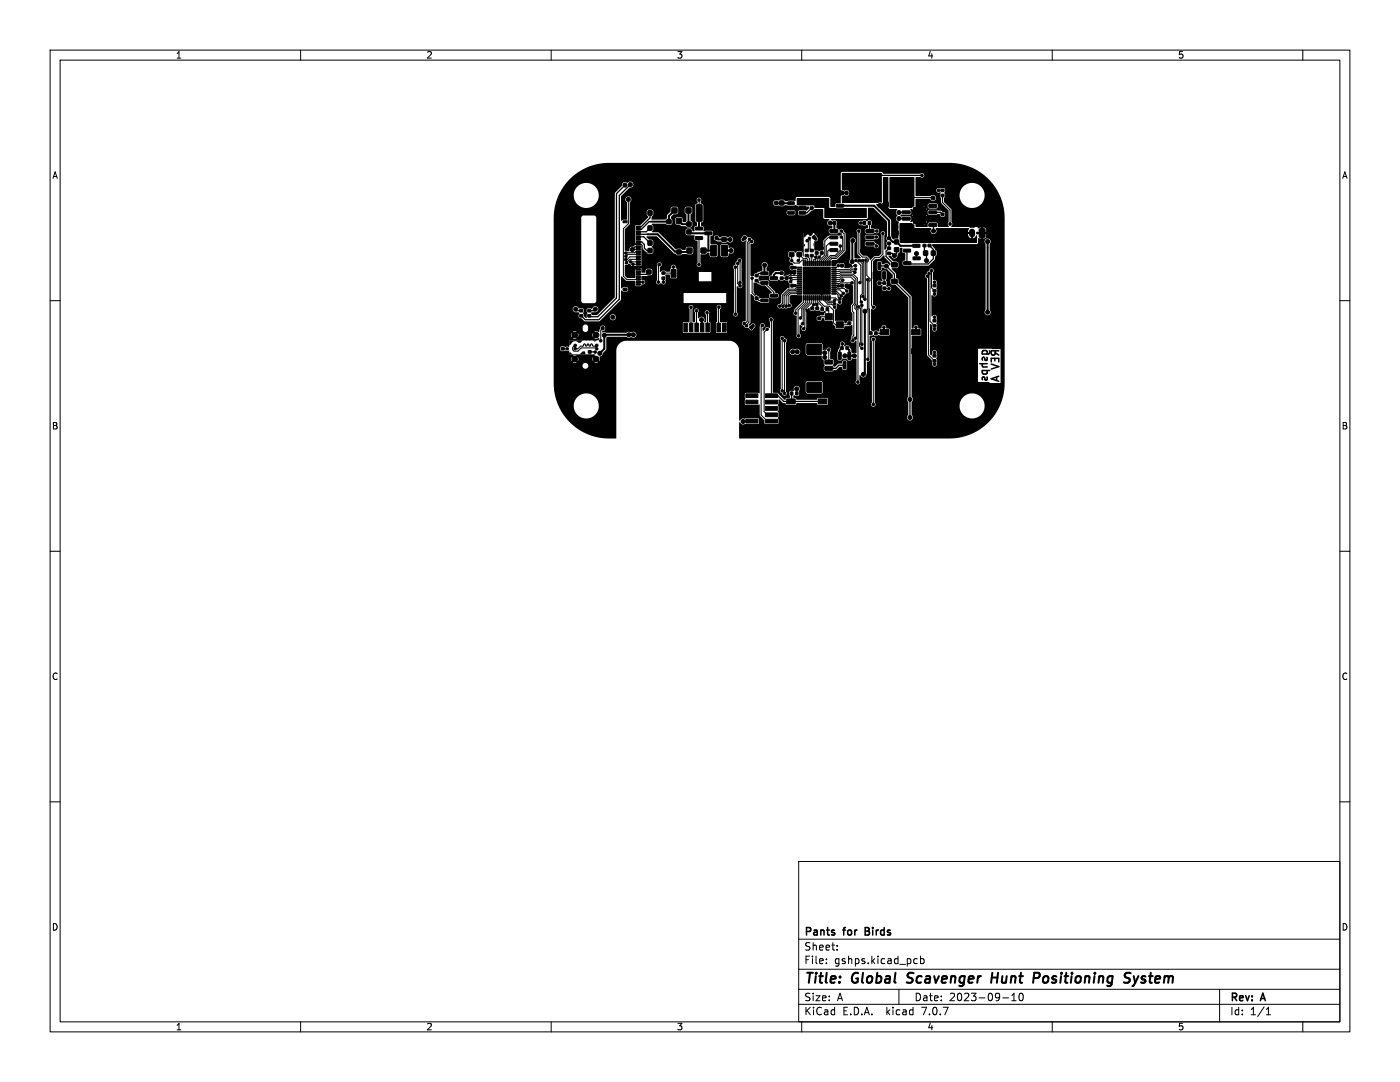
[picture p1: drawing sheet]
<svg xmlns="http://www.w3.org/2000/svg" width="279mm" height="216mm" viewBox="0 0 279 216" stroke-linecap="round" stroke-linejoin="round" font-family="sans-serif">
<defs><g id="words">
<g font-size="2.8">
<text x="160.4" y="196.8">Title:</text>
<text x="170.1" y="196.8">Global</text>
<text x="181.9" y="196.8">Scavenger</text>
<text x="199.5" y="196.8">Hunt</text>
<text x="208.6" y="196.8">Positioning</text>
<text x="227.6" y="196.8">System</text>
</g>
<g font-size="2.1">
<text x="197.6" y="69.4" transform="rotate(-90 197.6 69.4)">gshps</text>
<text x="160.4" y="189.9">Sheet:</text>
<text x="160.4" y="187.1">Pants</text>
<text x="168.4" y="187.1">for</text>
<text x="173.3" y="187.1">Birds</text>
<text x="160.4" y="192.6">File:</text>
<text x="166.5" y="192.6">gshps.kicad_pcb</text>
<text x="160.4" y="202.8">KiCad</text>
<text x="160.4" y="200">Size:</text>
<text x="167" y="200">A</text>
<text x="168.1" y="202.8">E.D.A.</text>
<text x="177" y="202.8">kicad</text>
<text x="182.4" y="200">Date:</text>
<text x="184.2" y="202.8">7.0.7</text>
<text x="189.4" y="200">2023-09-10</text>
<text x="245.4" y="200.2">Rev:</text>
<text x="245.4" y="202.8">Id:</text>
<text x="249.5" y="202.8">1/1</text>
<text x="251.8" y="200.2">A</text>
</g>
<g font-size="1.8">
<text x="35" y="11.9">1</text>
<text x="85" y="11.9">2</text>
<text x="135" y="11.9">3</text>
<text x="185" y="11.9">4</text>
<text x="235" y="11.9">5</text>
<text x="10.3" y="35.9">A</text>
<text x="267.7" y="35.9">A</text>
<text x="10.3" y="85.9">B</text>
<text x="267.7" y="85.9">B</text>
<text x="10.3" y="135.9">C</text>
<text x="267.7" y="135.9">C</text>
<text x="10.3" y="185.9">D</text>
<text x="267.7" y="185.9">D</text>
<text x="35" y="205.8">1</text>
<text x="85" y="205.8">2</text>
<text x="135" y="205.8">3</text>
<text x="185" y="205.8">4</text>
<text x="235" y="205.8">5</text>
</g>
</g></defs>
<g fill="none" stroke="#000" stroke-width=".2">
<path d="M10 10h259.4v195.9h-259.4zM12 12h255.4v191.9h-255.4zM60 10v2M110 10v2M160 10v2M210 10v2M260 10v2M125.4 39.8v4.8l-1 1v9.5l.7 .6h2.3M139.5 39.9v2.6M180.5 38v1.4l5.7 .1M188.1 38h-.8M188.1 39v1.4l1.5 1.5v2.8"/>
<path d="M10 60h2M125.9 52.3h.1M125.9 52.3h1.5M126.3 52.7h1.1M127.4 52.7h.1M127.4 51.3h-1.7l-.5 .5h-.3M127.4 56.3h.9M127.4 51.7h-1.7l-.7 .7M127.4 50.7h-2.1l-.4 .4M127.4 50.3h-.6l-.1 .1-1.8 .1M131.6 52.8l-.2 .3v3.2M132.4 54.5h.1"/>
<path d="M134.4 53.3h.1M134.4 53.3v1.2h-2M139.5 47.5v5.3M146.8 53.3v9.4M147.2 56.5h.1M147.2 52.6v4l.5 .4M147.6 52l.1 4.4M147.7 57h.1M149.6 47.8v.2l-.5 .4v15.7l-.4 .4h-.2M150 48.2h-.2l-.3 .4v15.7l-.5 .5v.2M150.1 55.5v2.9l1.3 1.6h1.2M151 56l.4 .4h1.2l1.8 1.9v.7"/>
<path d="M158 50.8v1.2l.5 .5h1l.6-.6h.7v.7M158.1 57h1.5M158.1 53.4h1.5M159.3 52l.2-.2v-1l.8 .8h.7l.2 .2v.8M159.6 57.4h-.6l-.3 .3h-1.3l-1.2 1.2v1.6l-.6 .6M159.6 58.2l-2 .1-.7 .7v2.1M159.6 58.6h-1.9l-.4 .4v1.7l.2 .3M159.6 55.4l-1.8 .1M159.6 57.8h-.6l-.2 .2h-1.3l-1 1v1.8l-.3 .3M159.6 55h-2.1l-.5 .5h-1M159.6 55.8h-1.4l-.4 .4M160.4 51.9v.7"/>
<path d="M160.4 59.4v.9l-1.6 1.6v.6M160.8 59.4v1l-1.5 1.5v5l.1 .1M161 51l.6 .6v1M161.1 48h.2M161.2 59.4v1l-1.2 1.2v1.6l-.3 .2M161.3 48v.1M161.3 48.1v1.6l-.3 .3M161.5 47.6l.2 .3v1.8l.3 .3M161.6 59.4v1l-1.3 1.3v2.8l-.1 .1M162 59.4v1l-1.4 1.4v3.6l-.2 .2M162 51v1.6M162.4 59.4v1.4l-.3 .3v.4"/>
<path d="M162.8 59.4v1.2l.3 .3v.6M162.8 51.8h-.4v.8M163 50.5v.6l-.2 .2v1.3M163.2 59.4v.9l.9 .9v.5M163.6 59.4v.8l.9 .9h1l.8 .8v2.5l.4 .4h2.5l.3-.3M164 50.5v.3l-.8 .8v1M164.4 59.4v.5l.8 .8h.8M164.8 59.4v.5l.5 .5h1l.3 .2M165.2 59.4v.5l.2 .2h1l.2-.2M165.6 59.4h1.1l.9 .9M166.4 47.4h-1.1l-.7 .7v2.8l-1 1v.7M166.4 48.6h-1l-.5 .5v1.9l-.9 .9v.7"/>
<path d="M166.4 49.9h-1l-.2 .2v1l-.8 .8v.7M166.4 57h1.6M166.4 57.8h1.2l.7 .7M166.4 57.4l2.1 .1 .5 .6M166.4 58.2h.6l.9 .9M166.4 58.6h.6l.3 .3v.4l.3 .3M166.4 55.8h1.2l.5-.5h1.7l.7 .7v4.6l-.4 .4v1.1l.3 .3v4.5l-.2 .2v.9M166.4 55h1.2l.3-.3h2.4l.8 .8v5.4l-.2 .2v.3l.3 .4v14.5M166.4 55.4h1.2l.4-.4h2.1l.7 .7v5l-.2 .2v.7l.3 .3v5.4l-.2 .2M166.5 56.6h-.1M167.7 49.1v.8l-1 1.1h-.9l-1 .9v.7M167.9 46.1l.6 .6v3.3l-1.6 1.6h-.9l-.4 .4v.6"/>
<path d="M167.9 47.3l.3 .3v2.3l-1.4 1.4h-.9l-.7 .7v.6M168 53h-.7l-.4 .4h-.5M168.2 55.9l-.2 .2-1.6 .1M170 56.4l-3.5 .2M170.6 54.3l-.2-.2h-.3l-.3 .3h-2.1l-.2 .2h-1.1M170.7 53h-.3l-.8 .8h-3.2M170.7 53.7h-.6l-.4 .4-3.3 .1M170.8 52l1 .9v3.3l-.2 .2M171.4 46.1v4.5l.7 .7h.8l.4 .4v.4l-.3 .3v2.6l.6 .6v.4l-.2 .2v5.4l.2 .1v4.6l.2 .2M171.5 52l.6 .6v6l-.4 .4v1.1l.2 .2M171.8 44.5h.7M172.2 52l.2 .4v6.6l-.2 .2"/>
<path d="M172.8 51.9l-.1 .2-.1 7.6M173.2 55.8v15.9M173.5 44.5v1.5l1.5 .1M173.6 48.6h.8l.5 .5M174.9 47.3l-1.3 .1M176.2 46.6v4.1l-.7 .7h-.9l-.7 .7v8.8l.4 .4M176.5 57.5l.9 .1M185.1 55.1l.2 .2v15.5l1.2 1.2M185.4 54.5l.2 .2v9.4l.9 .9M185.9 54v3.4l.6 .6M267.4 60h2M112.3 69.6h.1"/>
<path d="M112.3 69.6h.9M114.8 68.9l-.5 .4v.5l.3 .3h.7l.7-.7h2.9l.2 .2M119.1 68.9l-.2 .2h-.5l-.2-.2a.19 .19 0 0 0-.1-.3 .19 .19 0 0 0-.2 .3 .19 .19 0 0 1-.3 .2 .19 .19 0 0 1-.1-.3 .19 .19 0 0 0-.2-.2 .19 .19 0 0 0-.1 .3 .19 .19 0 0 1-.3 .2 .19 .19 0 0 1-.1-.3 .19 .19 0 0 0-.2-.2 .19 .19 0 0 0-.1 .3l-.2 .2h-.4l-.6 .5h-.5M120.3 65.5l-.4 .4v2.1M137.9 61.3h.1M137.9 61.3v4M139 62v3.3M141.1 62.4l.1 .1v2.8M143.5 61.3l-.1 4M152.2 64.9l-.3 .3v17.6l1.2 1.2h.8M153.1 65.7l-.6 .6v15.8l.6 .7h.8M153.9 63.8v15.2"/>
<path d="M156.1 67.5v10.5M156.6 68v10.5M165.1 61.7l.3 .3v1.2h-1.6l-.3 .3M165.4 69.8v2.5M166 60.7l.6 .6M166 60.7h.1M166.6 61.3h.1M168.1 68.6l-.1 .8M171.4 61.2l.3 .4v6.7l-.2 .2v.5l.5 .5M172 60.9v7.8M172 68.7h.1M174.3 67.7v13"/>
<path d="M174.3 67.7h.1M174.3 80.7h.1M10 110h2M267.4 110h2M10 160h2M267.4 160h2M159.4 171.9h108v32h-108zM159.4 197.4h108M159.4 193.4h108M159.4 187.4h108M164.9 192.1v.2M164.9 191.4v.1"/>
<path d="M167.1 189.4v.2M167.1 188.7v.1M179.4 197.4v3M182.6 191.3l.5 .1M183.1 192.2l-.5 .1M183.7 191.4l.4-.1 .3 .3-.1 .6h-.6M183.7 190.8v1.5M200.1 199.1h1.2M201.9 199.7h.9M201.9 198.6l.5-.4v1.5M203.6 198.3l.1-.1a.8 .8 0 0 1 .5 .7 .8 .8 0 0 1-.5 .8 1 1 0 0 1-.1-1.4zM243.4 197.4v6.5"/>
<path d="M60 203.9v2M110 203.9v2M159.4 200.4h108M160 203.9v2M210 203.9v2M252.7 202.5h.9M252.7 201.4l.4-.4v1.5M260 203.9v2"/>
</g>
<g fill="none" stroke="#000" stroke-width=".4">
<path d="M129.2 46.7h2l3.5 3.5 2.6 .1 .3-.3M134.6 42l-1.1 1.1v1.1h-3.6M137.4 42l.1 2.7h-1.4l-.6-.6M137.5 46.3l.3 .3h3.6l-.1 3.4M139.5 42.5v3.1M140.4 50h2M143 47.5l.3 .3h2.4M144.6 50h1.3M145.7 47.8h.1M152.6 52.9v1.7M154.9 40.5l3 .1M156 54.5h-1.2l-.4 .4v.6"/>
<path d="M165.7 44.5h.8v1.5l-.1 .1M167.6 41h6.8l3 3v3.5l.8 .8h.7l.8 .7h3.2M170.1 52.2h.1M170.2 48l-.1 4.2M197.1 48.2v14.1M126.4 66.8h-5.7l-.1 2.8-.9 .9M140 63.8l.1 1.5M142.5 63.8l-.2 .2v1.3M168.6 71h1.9M169.1 69.4l.4 .5v1.1M172.6 62.1v12.3l-.3 .3M180.9 196l.3 .1"/>
<path d="M181.3 194.3l-.1 .6M197.9 195.1h1.2M198 194.1l-.2 2M206.4 194.1l1 .1a.58 .58 0 0 1-.3 1h-.8M224.8 195.1l.5 .1a.51 .51 0 0 1 .1 .6 .51 .51 0 0 1-.4 .3h-.4M224.9 194.1l.8 .1M226.2 194.8l.4 1.3M226.6 196.1l-.3 .5-.3 .2M227.2 194.8l-.6 1.3"/>
</g>
<g fill="none" stroke="#000" stroke-width=".3">
<path d="M195.5 72.6h1.5M196 73.9h1.5M196.1 73.9l-.1 .5 .3 .2 .7-.1v-.6M196.1 70.1v.5M196.2 72.6l-.2 .2 .1 .3 .9 .1M197 70.1v.5M197 71.3v.6h-.4l-.3-.6-.3 .2 .1 .4M197 75.2v.6h-.4l-.3-.6-.3 .2 .1 .4M197.5 70v.4l-.3 .2h-1.2M197.8 72.2v-.7h1.5v.7M197.8 72.6l1.5 .5-1.5 .5M198.5 71.5v.5"/>
<path d="M198.6 70.4l.7 .5M198.6 70l-.1 .7-.2 .2-.3-.1-.2-.2v-.6h1.5M198.9 75.2v.7M199.3 75.1l-1.5 .5 1.5 .5M172.7 185.8h.5M173.2 185.1h-.5v1.5h.5"/>
</g>
<g fill="#000" stroke="#000" stroke-width=".2">
<path d="M168.8 38.2h.4v.6h-.4zM169.8 38.2h.4v.6h-.4zM171.5 39h1v.7h-1zM174 36.4l.9-.1 .2 .2 .1 2.9-.2 .3h-.8l-.3-.2zM179.9 36.4l.9-.1 .3 .2v2.9l-.2 .3h-.8l-.2-.2zM187.8 37.8h.6v.4h-.6zM187.8 38.8h.6v.4h-.6zM124.4 57.6h.8v.4h-.8zM124.4 44h.8v.5h-.8zM127 56.6h.8v.3h-.8zM127 56.1h.8v.3h-.8zM127 55.6h.8v.3h-.8z"/>
<path d="M127 55.1h.8v.3h-.8zM127 54.6h.8v.3h-.8zM127 54.1h.8v.3h-.8zM127 53.6h.8v.3h-.8zM127 53.1h.8v.3h-.8zM127 52.6h.8v.3h-.8zM127 52.1h.8v.3h-.8zM127 51.6h.8v.3h-.8zM127 51.1h.8v.3h-.8zM127 50.6h.8v.3h-.8zM127 50.1h.8v.3h-.8zM127 49.6h.8v.3h-.8z"/>
<path d="M127 49.1h.8v.3h-.8zM127 48.6h.8v.3h-.8zM127 48.1h.8v.3h-.8zM127 47.6h.8v.3h-.8zM127 47.1h.8v.3h-.8zM127 46.6h.8v.3h-.8zM127 46.1h.8v.3h-.8zM127 45.6h.8v.3h-.8zM127 45.1h.8v.3h-.8zM129.1 53.9h.8v.8h-.8zM129.1 52.3h.8v.8h-.8zM129.3 49.6h.8v.8h-.8z"/>
<path d="M129.3 48.1h.8v.8h-.8zM129.3 45.1h.8v.8h-.8zM129.3 42.1h.8v.8h-.8zM130.9 49.6h.8v.8h-.8zM130.9 48.1h.8v.8h-.8zM130.9 45.1h.8v.8h-.8zM130.9 42.1h.8v.8h-.8zM132.1 55.3h.6v.4h-.6zM132.1 54.3h.6v.4h-.6zM133.1 45.4h.8v.8h-.8zM133.1 43.8h.8v.8h-.8zM133.6 56.3h.8v1.4h-.8z"/>
<path d="M133.9 53.8h1v1.5h-1zM134.1 41.5h1v1h-1zM135 46.4h1v1h-1zM135 43.6h1v1h-1zM135.1 49.9h.8v.8h-.8zM135.1 48.3h.8v.8h-.8zM137.1 49.5h1v1h-1zM137.1 45.9h.8v.8h-.8zM137.1 44.3h.8v.8h-.8zM136.9 41.5h1v1h-1zM138.8 47.2h1.3l.1 .5-1.3 .1zM138.8 45.3h1.3l.1 .5-1.3 .1z"/>
<path d="M139 40.9l.9-.1 .2 .2 .1 2.9-.2 .3h-.8l-.3-.2zM139.9 49.5h1v1h-1zM140.7 46.3h1.3l.1 .5h-1.4zM142.7 47.2h.6v.5h-.6zM142.7 46.3h.6v.5h-.6zM141.9 49l.9-.1 .2 .2v1.8l-.1 .2h-.8l-.3-.2zM144.1 47.4h.8v.8h-.8zM144.1 45.8h.8v.8h-.8zM144.9 40.9l.9-.1 .3 .2v2.9l-.2 .3h-.8l-.2-.2zM144 49l.9-.1 .3 .2v1.8l-.2 .2h-.8l-.2-.2zM144.9 55.6h1.5v1h-1.5zM145.6 56.9h.8v1.5h-.8z"/>
<path d="M148.3 47.3l.4-.2 .3 .4-.4 .3-.3-.3zM149.2 46.4h.2l.3 .3-.3 .4-.4-.3zM150.7 59.3h.6v.4h-.6zM150.7 58.3h.6v.4h-.6zM150.7 54.8h.6v.4h-.6zM150.7 55.8h.6v.4h-.6zM151.9 59.7h1.3l.1 .5h-1.4zM151.9 57.8h1.3l.1 .5h-1.4zM151.9 56.2h1.3l.1 .5h-1.4zM151.9 54.3h1.3l.1 .5h-1.4zM153.7 58.7h1.4l.1 .5-1.4 .1zM153.7 55.2h1.4l.1 .5-1.4 .1z"/>
<path d="M155.7 54.3h.6v.4h-.6zM155.7 55.3h.6v.4h-.6zM155.6 40.1h.8v.8h-.8zM155.6 41.7h.8v.7h-.8zM156.7 55.2h.6v.5h-.6zM156.7 54.3h.6v.5h-.6zM156.9 56.7h.5v.6h-.5zM156.9 53.1h.5v.6h-.5zM157.8 56.7h.5v.6h-.5zM157.8 53.1h.5v.6h-.5zM157.6 48.8h.8v.8h-.8zM157.6 50.4h.8v.8h-.8z"/>
<path d="M157.2 42.2h1.2l.1 .5h-1.2zM157.2 40.3h1.2l.1 .5h-1.2zM159.1 48.8h.8v.8h-.8zM159.1 50.4h.8v.8h-.8zM159.1 58.5h.8l.1 .2h-.8zM159.1 58.1h.8l.1 .2h-.8zM159.1 57.7h.8l.1 .2h-.8zM159.1 57.3h.8l.1 .1-.8 .1zM159.1 56.9h.8l.1 .1-.8 .1zM159.1 56.5h.8l.1 .1-.8 .1zM159.1 56.1h.8l.1 .2h-.8zM159.1 55.7h.8l.1 .2h-.8z"/>
<path d="M159.1 55.3h.8l.1 .1-.8 .1zM159.1 54.9h.8l.1 .1-.8 .1zM159.1 54.5h.8l.1 .1-.8 .1zM159.1 54.1h.8l.1 .2h-.8zM159.1 53.7h.8l.1 .2h-.8zM159.1 53.3h.8l.1 .1-.8 .1zM160.3 59h.2v.9l-.2-.1zM160.3 52.1l.2 .1v.8h-.2zM159.5 40.3h1.2l.1 .5h-1.2zM159.5 41.2h1.2l.1 .5-1.2 .1zM159.5 42.2h1.2l.1 .5h-1.2zM160.7 59h.2v.9l-.2-.1z"/>
<path d="M160.7 52.1l.2 .1v.8h-.2zM160.7 49.7h.6v.5h-.6zM160.7 50.8h.6v.4h-.6zM161.1 59h.2v.9l-.2-.1zM161.1 52.1l.2 .1v.8h-.2zM161.7 46.3h.2l.2 .3-.4 .4-.3-.3zM161.5 59h.2l-.1 .9-.1-.1zM161.5 52.1l.2 .1-.1 .8h-.1zM161.9 59h.2l-.1 .9-.1-.1zM161.9 52.1l.2 .1-.1 .8h-.1zM161.7 40.3h.6v.4h-.6zM161.7 41.3h.6v.4h-.6z"/>
<path d="M161.7 49.8h.6v.4h-.6zM161.7 50.8h.6v.4h-.6zM162.1 47.3l.4-.3 .3 .3-.4 .4-.3-.2zM162.3 59h.2v.9l-.2-.1zM162.3 52.1l.2 .1v.8h-.2zM162.7 59h.2v.9l-.2-.1zM162.7 52.1l.2 .1v.8h-.2zM162.7 49.3h.6v.5h-.6zM162.7 50.2h.6v.5h-.6zM163.1 59h.2v.9l-.2-.1zM163.1 52.1l.2 .1v.8h-.2zM163.5 59h.2l-.1 .9-.1-.1z"/>
<path d="M163.5 52.1l.2 .1-.1 .8h-.1zM163.1 40.3h.8v.8h-.8zM163.1 41.9h.8v.8h-.8zM163.9 59h.2l-.1 .9-.1-.1zM163.9 52.1l.2 .1-.1 .8h-.1zM163.7 49.3h.6v.5h-.6zM163.7 50.2h.6v.5h-.6zM164.3 59h.2v.9l-.2-.1zM164.3 52.1l.2 .1v.8h-.2zM161.4 54.4h3.2v3.2h-3.2zM164.7 59h.2v.9l-.2-.1zM164.7 52.1l.2 .1v.8h-.2z"/>
<path d="M165.1 59h.2v.9l-.2-.1zM165.1 52.1l.2 .1v.8h-.2zM165.5 59h.2l-.1 .9-.1-.1zM165.5 52.1l.2 .1-.1 .8h-.1zM166.3 44.2h.5v.6h-.5zM166 53.3h.8l.1 .1-.9 .1zM166 53.7h.8l.1 .2h-.9zM166 54.1h.8l.1 .2h-.9zM166 54.5h.8l.1 .1-.9 .1zM166 54.9h.8l.1 .1-.9 .1zM166 55.3h.8l.1 .1-.9 .1zM166 55.7h.8l.1 .2h-.9z"/>
<path d="M166 56.1h.8l.1 .2h-.9zM166 56.5h.8l.1 .1-.9 .1zM166 56.9h.8l.1 .1-.9 .1zM166 57.3h.8l.1 .1-.9 .1zM166 57.7h.8l.1 .2h-.9zM166 58.1h.8l.1 .2h-.9zM166 58.5h.8l.1 .2h-.9zM167.2 44.2h.5v.6h-.5zM165.6 49.6h1.5l.1 .5-1.5 .1zM165.6 48.4l1.5-.1 .1 .5-1.5 .1zM165.6 47.1h1.5l.1 .5-1.5 .1zM165.6 45.8h1.5l.1 .5-1.5 .1z"/>
<path d="M167.8 56.7h.5v.6h-.5zM167.8 52.7h.5v.6h-.5zM166.9 40.8h1.4l.1 .5h-1.4zM168.8 56.7h.4v.6h-.4zM168.8 52.7h.4v.6h-.4zM168.8 39.8h1.3l.1 .5-1.3 .1zM168.8 41.7h1.3l.1 .5-1.3 .1zM171.5 42.3h1v.7h-1zM172.3 44.2h.4v.6h-.4zM173.3 44.2h.4v.6h-.4zM174.3 54.2l.5 .1v1.4l-.5-.1zM172.8 45.8h1.5l.1 .5-1.5 .1z"/>
<path d="M172.8 47.1h1.5l.1 .5-1.5 .1zM172.8 48.4l1.5-.1 .1 .5-1.5 .1zM172.8 49.6h1.5l.1 .5-1.5 .1zM175.2 52.4h.6l-.1 1.4-.5-.1zM175.2 56.3h.6v.4h-.6zM175.2 57.3h.6v.4h-.6zM176.2 54.2l.5 .1v1.4l-.5-.1zM176.2 57.3h.6v.4h-.6zM176.2 56.3h.6v.4h-.6zM177.2 50.3h.5v.5h-.5zM177.2 49.3h.5v.5h-.5zM176.5 40.4h.7v.8h-.7z"/>
<path d="M177.2 47.3h.5v.5h-.5zM177.2 48.3h.5v.5h-.5zM178 55.8h1v.7h-1zM178 52.5h1v.7h-1zM178 40.4h.8v.8h-.8zM178.5 47.9h.8v.8h-.8zM178.5 49.4h.8v.8h-.8zM178.4 46.1h.8v.8h-.8zM180.3 49.7h1.3l.1 .5-1.3 .1zM180.3 47.8h1.3l.1 .5-1.3 .1zM180 46.1h.8v.8h-.8zM180.1 44.6h1.5v.5l-1.5 .1z"/>
<path d="M180.1 43.4l1.5-.1v.5l-1.5 .1zM180.1 42.1h1.5v.5l-1.5 .1zM180.1 40.8h1.5v.5l-1.5 .1zM180.4 52.2h1.3l.1 .5-1.4 .1zM182.2 48.8h1.3l.1 .5h-1.4zM182.2 51.3h1.4l.1 .5h-1.4zM182.2 53.2h1.4l.1 .5h-1.4zM184.3 50.1h.8v.8h-.8zM184.2 47.8h.6v.4h-.6zM184.2 48.8h.6v.4h-.6zM182.3 41.5h2.4v3.1h-2.4zM185.2 47.8h.6v.4h-.6z"/>
<path d="M185.2 48.8h.6v.4h-.6zM185.9 50.1h.8v.8h-.8zM186.2 56.8h.6v.4h-.6zM186.2 57.8h.6v.4h-.6zM185.4 40.8h1.5v.5l-1.5 .1zM185.4 42.1h1.5v.5l-1.5 .1zM185.4 43.4l1.5-.1v.5l-1.5 .1zM185.4 44.6h1.5v.5l-1.5 .1zM187.8 42.5h.6v.5h-.6zM187.8 43.6h.6v.4h-.6zM195.5 45.7l.8-.1 .3 .2v1.3l-.2 .3h-.7l-.3-.2zM112 69.4h.6v.4h-.6z"/>
<path d="M112 70.4h.6v.4h-.6zM115.7 61.8h.6v.4h-.6zM115.7 62.8h.6v.4h-.6zM117.4 70.9h.6v.5h-.6zM117.4 70h.6v.5h-.6zM117.3 61.8h.6v.4h-.6zM117.3 62.8h.6v.4h-.6zM120.1 65.2h.4v.6h-.4zM121.1 65.2h.4v.6h-.4zM133.6 64.5h1.5v1.5h-1.5zM136.5 64.5h.7v1.7h-.7zM137.6 64.5h.7v1.7h-.7z"/>
<path d="M138.7 64.5h.7v1.7h-.7zM139.8 64.5h.7v1.7h-.7zM140.9 64.5h.7v1.7h-.7zM142 64.5h.7v1.7h-.7zM143.1 64.5h.7v1.7h-.7zM144.2 64.5h.7v1.7h-.7zM145.1 64.5h1.3v1.5h-1.3zM148.9 78.6h2.3v.7h-2.3zM148.9 65.9l.4-.2 .3 .4-.4 .3-.3-.3zM149.8 65h.2l.3 .3-.3 .4-.4-.3zM152.8 78.6h2.4v.7h-2.4zM157.8 78.2h.4v.6h-.4z"/>
<path d="M158.8 78.2h.4v.6h-.4zM161.1 76.3h2.7l.2 .2v1.7l-.3 .2-2.5-.1-.2-.2zM161.1 68.7h2.7l.2 .2v1.7l-.3 .1h-2.5l-.2-.2zM161.8 62.2h.6v.5h-.6zM161.8 61.3h.6v.5h-.6zM162.8 62.2h.6v.5h-.6zM162.8 61.3h.6v.5h-.6zM163.2 64.2h.6v.5h-.6zM163.2 63.3h.6v.5h-.6zM163.9 61.4h.4v.6h-.4zM164.7 62.6h1.4v1.2h-1.4zM164.7 64.2h1.4v1.2h-1.4z"/>
<path d="M164.7 74.4h1.4l.1 .6-.2 .1h-1.3l-.1-.1zM164.7 73.2l1.4-.1 .1 .7-.2 .1h-1.3l-.1-.2zM164.7 71.9h1.4l.1 .6-.2 .2-1.3-.1-.1-.2zM164.9 61.4h.4v.6h-.4zM166.9 62.6h1.4v1.2h-1.4zM166.9 64.2h1.4v1.2h-1.4zM167.3 70.3l.6 .1-.1 1.3-.5-.1zM167.8 69.2h.5v.5h-.5zM168.3 72.2h.5v1.4l-.5-.1zM168.8 69.2h.5v.5h-.5zM169.2 70.3l.6 .1-.1 1.3-.5-.1zM169.2 63.3h.6v.5h-.6z"/>
<path d="M169.2 64.2h.6v.5h-.6zM173.6 66.2h.4v.6h-.4zM174.6 66.2h.4v.6h-.4zM175.6 69.6h1.7v1h-1.7zM175.6 65.8h1.7v1h-1.7zM181.9 69.6h1.7v1h-1.7zM181.9 65.8h1.7v1h-1.7zM186.2 63.8h.6v.4h-.6zM186.2 64.8h.6v.4h-.6zM186.2 70.8h.6v.4h-.6zM186.2 71.8h.6v.4h-.6zM148.9 83.7h2.3v.7h-2.3z"/>
<path d="M148.9 82.4h2.3v.7h-2.3zM148.9 81.1h2.3v.8h-2.3zM148.9 79.9h2.3v.7h-2.3zM152.8 83.7h2.4v.7h-2.4zM152.8 82.4h2.4v.7h-2.4zM152.8 81.1h2.4v.8h-2.4zM152.8 79.9h2.4v.7h-2.4zM157 83.4h1.7v1h-1.7zM157 79.6h1.7v1h-1.7zM163.3 83.4h1.7v1h-1.7zM163.3 79.6h1.7v1h-1.7z"/>
<circle cx="124.7" cy="36.9" r=".4"/>
<circle cx="125.4" cy="39.8" r=".4"/>
<circle cx="125.8" cy="36.8" r=".4"/>
<circle cx="139.5" cy="39.9" r=".25"/>
<circle cx="168.1" cy="38.5" r=".4"/>
<circle cx="169" cy="36.5" r=".4"/>
<circle cx="169" cy="35.5" r=".4"/>
<circle cx="170.5" cy="35.5" r=".4"/>
<circle cx="170.5" cy="36.5" r=".4"/>
<circle cx="184" cy="35" r=".25"/>
<circle cx="186.2" cy="39.5" r=".4"/>
<circle cx="187.3" cy="38" r=".25"/>
<circle cx="124.9" cy="51.8" r=".25"/>
<circle cx="124.9" cy="50.5" r=".25"/>
<circle cx="124.9" cy="51.1" r=".25"/>
<circle cx="125" cy="52.4" r=".25"/>
<circle cx="125.9" cy="52.3" r=".25"/>
<circle cx="126.2" cy="48.7" r=".4"/>
<circle cx="126.2" cy="49.8" r=".4"/>
<circle cx="126.3" cy="52.7" r=".25"/>
<circle cx="126.4" cy="53.5" r=".4"/>
<circle cx="128.3" cy="56.3" r=".25"/>
<circle cx="130.7" cy="52.9" r=".4"/>
<circle cx="131.4" cy="56.3" r=".25"/>
<circle cx="131.6" cy="52.8" r=".25"/>
<circle cx="132.4" cy="45.5" r=".4"/>
<circle cx="132.4" cy="56.3" r=".25"/>
<circle cx="132.5" cy="50" r=".4"/>
<circle cx="132.5" cy="42.5" r=".4"/>
<circle cx="133.6" cy="47" r=".4"/>
<circle cx="134.4" cy="53.3" r=".25"/>
<circle cx="135.5" cy="45.7" r=".4"/>
<circle cx="136.8" cy="48.3" r=".4"/>
<circle cx="139.5" cy="52.8" r=".25"/>
<circle cx="143" cy="45.5" r=".4"/>
<circle cx="143.9" cy="43.6" r=".4"/>
<circle cx="143.9" cy="41.4" r=".4"/>
<circle cx="143.9" cy="42.5" r=".4"/>
<circle cx="144.4" cy="45.1" r=".4"/>
<circle cx="145.7" cy="47.8" r=".4"/>
<circle cx="145.9" cy="50" r=".4"/>
<circle cx="146.8" cy="53.3" r=".25"/>
<circle cx="147.2" cy="52.6" r=".25"/>
<circle cx="147.6" cy="52" r=".25"/>
<circle cx="147.7" cy="56.4" r=".25"/>
<circle cx="147.7" cy="57" r=".25"/>
<circle cx="148.3" cy="47.8" r=".25"/>
<circle cx="149.6" cy="47.8" r=".25"/>
<circle cx="149.7" cy="46.4" r=".25"/>
<circle cx="150" cy="48.2" r=".25"/>
<circle cx="150.1" cy="55.5" r=".25"/>
<circle cx="151" cy="57.7" r=".4"/>
<circle cx="152.3" cy="59" r=".4"/>
<circle cx="152.6" cy="52.9" r=".4"/>
<circle cx="154.8" cy="42.1" r=".4"/>
<circle cx="154.9" cy="40.5" r=".4"/>
<circle cx="156" cy="43.1" r=".4"/>
<circle cx="156.4" cy="53.4" r=".25"/>
<circle cx="156.4" cy="57" r=".25"/>
<circle cx="156.8" cy="49.2" r=".4"/>
<circle cx="157.8" cy="56.2" r=".25"/>
<circle cx="157.8" cy="54.5" r=".25"/>
<circle cx="157.8" cy="55.5" r=".25"/>
<circle cx="158" cy="52" r=".25"/>
<circle cx="158.4" cy="59.2" r=".25"/>
<circle cx="158.4" cy="60" r=".25"/>
<circle cx="158.5" cy="54.5" r=".25"/>
<circle cx="158.7" cy="53.4" r=".25"/>
<circle cx="158.7" cy="57" r=".25"/>
<circle cx="158.9" cy="41.5" r=".4"/>
<circle cx="159.3" cy="52" r=".25"/>
<circle cx="161" cy="55" r=".25"/>
<circle cx="161" cy="57" r=".25"/>
<circle cx="161" cy="56" r=".25"/>
<circle cx="161" cy="58" r=".25"/>
<circle cx="161" cy="54" r=".25"/>
<circle cx="161.1" cy="48" r=".25"/>
<circle cx="161.4" cy="46.3" r=".25"/>
<circle cx="161.5" cy="47.6" r=".25"/>
<circle cx="162" cy="58" r=".25"/>
<circle cx="162" cy="54" r=".25"/>
<circle cx="162.8" cy="51.3" r=".25"/>
<circle cx="162.8" cy="47.7" r=".25"/>
<circle cx="163" cy="48.8" r=".25"/>
<circle cx="163" cy="54" r=".25"/>
<circle cx="163" cy="58" r=".25"/>
<circle cx="163.5" cy="51.3" r=".25"/>
<circle cx="163.5" cy="43.3" r=".4"/>
<circle cx="164" cy="48.8" r=".25"/>
<circle cx="164" cy="58" r=".25"/>
<circle cx="164" cy="54" r=".25"/>
<circle cx="165" cy="55" r=".25"/>
<circle cx="165" cy="57" r=".25"/>
<circle cx="165" cy="56" r=".25"/>
<circle cx="165" cy="58" r=".25"/>
<circle cx="165" cy="54" r=".25"/>
<circle cx="165.7" cy="44.5" r=".4"/>
<circle cx="166.6" cy="59.9" r=".25"/>
<circle cx="167.3" cy="53" r=".25"/>
<circle cx="167.3" cy="57.1" r=".25"/>
<circle cx="167.6" cy="59.6" r=".25"/>
<circle cx="167.7" cy="49.1" r=".25"/>
<circle cx="167.9" cy="59.1" r=".25"/>
<circle cx="167.9" cy="46.1" r=".25"/>
<circle cx="167.9" cy="47.3" r=".25"/>
<circle cx="168.2" cy="55.9" r=".25"/>
<circle cx="168.3" cy="58.5" r=".25"/>
<circle cx="168.4" cy="44.5" r=".4"/>
<circle cx="169" cy="58.1" r=".25"/>
<circle cx="169.7" cy="57" r=".25"/>
<circle cx="169.7" cy="53" r=".25"/>
<circle cx="170" cy="56.4" r=".25"/>
<circle cx="170.1" cy="52.2" r=".4"/>
<circle cx="170.2" cy="48" r=".4"/>
<circle cx="170.6" cy="54.3" r=".25"/>
<circle cx="170.7" cy="53.7" r=".25"/>
<circle cx="170.7" cy="53" r=".25"/>
<circle cx="170.8" cy="52" r=".25"/>
<circle cx="171.4" cy="46.1" r=".25"/>
<circle cx="171.5" cy="52" r=".25"/>
<circle cx="171.6" cy="56.4" r=".25"/>
<circle cx="171.8" cy="44.5" r=".25"/>
<circle cx="172.1" cy="50" r=".4"/>
<circle cx="172.2" cy="52" r=".25"/>
<circle cx="172.2" cy="59.2" r=".25"/>
<circle cx="172.6" cy="59.7" r=".25"/>
<circle cx="172.8" cy="51.9" r=".25"/>
<circle cx="173.2" cy="55.8" r=".25"/>
<circle cx="174.9" cy="49.1" r=".25"/>
<circle cx="174.9" cy="47.3" r=".25"/>
<circle cx="175" cy="46.1" r=".25"/>
<circle cx="175.1" cy="50" r=".4"/>
<circle cx="175.6" cy="41" r=".4"/>
<circle cx="176.2" cy="46.6" r=".25"/>
<circle cx="176.9" cy="41.9" r=".4"/>
<circle cx="176.9" cy="53.1" r=".4"/>
<circle cx="177.4" cy="57.6" r=".25"/>
<circle cx="178.5" cy="51" r=".4"/>
<circle cx="178.8" cy="45.3" r=".4"/>
<circle cx="179.4" cy="43.6" r=".4"/>
<circle cx="179.4" cy="42.4" r=".4"/>
<circle cx="182.5" cy="41.7" r=".25"/>
<circle cx="182.5" cy="43" r=".25"/>
<circle cx="182.5" cy="44.3" r=".25"/>
<circle cx="182.9" cy="50.6" r=".4"/>
<circle cx="184.5" cy="41.7" r=".25"/>
<circle cx="184.5" cy="43" r=".25"/>
<circle cx="184.5" cy="44.3" r=".25"/>
<circle cx="184.9" cy="52" r=".4"/>
<circle cx="185.1" cy="55.1" r=".25"/>
<circle cx="185.4" cy="54.5" r=".25"/>
<circle cx="185.9" cy="54" r=".25"/>
<circle cx="186.3" cy="46.1" r=".4"/>
<circle cx="186.5" cy="58.7" r=".25"/>
<circle cx="186.5" cy="56.3" r=".25"/>
<circle cx="187" cy="54.5" r=".4"/>
<circle cx="188.1" cy="44.7" r=".4"/>
<circle cx="189.6" cy="44.7" r=".25"/>
<circle cx="196" cy="54.5" r=".4"/>
<circle cx="197.1" cy="48.2" r=".4"/>
<circle cx="112.3" cy="71.4" r=".4"/>
<circle cx="113.2" cy="69.6" r=".25"/>
<circle cx="114.7" cy="66.9" r=".55"/>
<circle cx="114.7" cy="71.6" r=".55"/>
<circle cx="114.8" cy="69.6" r=".25"/>
<circle cx="114.8" cy="68.9" r=".25"/>
<circle cx="114.9" cy="61.7" r=".4"/>
<circle cx="118.8" cy="70.2" r=".25"/>
<circle cx="118.8" cy="61.7" r=".4"/>
<circle cx="119" cy="66.9" r=".55"/>
<circle cx="119" cy="71.6" r=".55"/>
<circle cx="119.1" cy="68.9" r=".25"/>
<circle cx="119.1" cy="69.6" r=".25"/>
<circle cx="119.7" cy="70.5" r=".4"/>
<circle cx="119.9" cy="68" r=".25"/>
<circle cx="120.6" cy="66.9" r=".4"/>
<circle cx="121.3" cy="64.6" r=".4"/>
<circle cx="122.3" cy="63.3" r=".4"/>
<circle cx="125.5" cy="66.8" r=".4"/>
<circle cx="125.7" cy="63" r=".4"/>
<circle cx="126.4" cy="66.8" r=".4"/>
<circle cx="126.7" cy="63" r=".4"/>
<circle cx="137.9" cy="61.3" r=".25"/>
<circle cx="139" cy="62" r=".25"/>
<circle cx="140" cy="63.8" r=".4"/>
<circle cx="141.1" cy="62.4" r=".25"/>
<circle cx="142.5" cy="63.8" r=".4"/>
<circle cx="143.5" cy="61.3" r=".25"/>
<circle cx="146.8" cy="62.7" r=".25"/>
<circle cx="148.5" cy="64.5" r=".25"/>
<circle cx="148.9" cy="66.4" r=".25"/>
<circle cx="149" cy="65" r=".25"/>
<circle cx="150.3" cy="65" r=".25"/>
<circle cx="152.2" cy="64.9" r=".25"/>
<circle cx="153.1" cy="65.7" r=".25"/>
<circle cx="153.9" cy="63.8" r=".25"/>
<circle cx="155.6" cy="61.1" r=".25"/>
<circle cx="156.1" cy="67.5" r=".25"/>
<circle cx="156.1" cy="78" r=".25"/>
<circle cx="156.2" cy="61.1" r=".25"/>
<circle cx="156.6" cy="78.5" r=".25"/>
<circle cx="156.6" cy="68" r=".25"/>
<circle cx="156.9" cy="61.1" r=".25"/>
<circle cx="157.5" cy="61" r=".25"/>
<circle cx="158.2" cy="73.3" r=".4"/>
<circle cx="158.2" cy="70.2" r=".4"/>
<circle cx="158.4" cy="60.8" r=".25"/>
<circle cx="158.8" cy="62.5" r=".25"/>
<circle cx="159" cy="77.6" r=".4"/>
<circle cx="159.1" cy="70.2" r=".4"/>
<circle cx="159.2" cy="73.3" r=".4"/>
<circle cx="159.4" cy="67" r=".25"/>
<circle cx="159.7" cy="63.4" r=".25"/>
<circle cx="160.2" cy="64.6" r=".25"/>
<circle cx="160.4" cy="65.6" r=".25"/>
<circle cx="161.1" cy="62" r=".25"/>
<circle cx="162.1" cy="62.9" r=".25"/>
<circle cx="162.4" cy="60.8" r=".25"/>
<circle cx="162.8" cy="73.3" r=".4"/>
<circle cx="163" cy="60.8" r=".25"/>
<circle cx="163.5" cy="65.4" r=".4"/>
<circle cx="163.7" cy="73.3" r=".4"/>
<circle cx="164.6" cy="70.4" r=".4"/>
<circle cx="164.6" cy="71.3" r=".4"/>
<circle cx="165" cy="75.8" r=".4"/>
<circle cx="165.4" cy="69.8" r=".25"/>
<circle cx="165.9" cy="75.8" r=".4"/>
<circle cx="166.6" cy="60.6" r=".25"/>
<circle cx="166.6" cy="61.3" r=".25"/>
<circle cx="167.6" cy="60.3" r=".25"/>
<circle cx="168.1" cy="68.6" r=".25"/>
<circle cx="168.6" cy="71" r=".4"/>
<circle cx="169.5" cy="62.6" r=".4"/>
<circle cx="170.2" cy="68" r=".25"/>
<circle cx="170.5" cy="71" r=".4"/>
<circle cx="170.7" cy="67.5" r=".25"/>
<circle cx="171.2" cy="76.3" r=".25"/>
<circle cx="171.4" cy="61.2" r=".25"/>
<circle cx="171.9" cy="60.3" r=".25"/>
<circle cx="172" cy="68.7" r=".25"/>
<circle cx="172" cy="69.5" r=".25"/>
<circle cx="172" cy="60.9" r=".25"/>
<circle cx="172.3" cy="74.7" r=".4"/>
<circle cx="172.6" cy="62.1" r=".4"/>
<circle cx="173.2" cy="71.7" r=".25"/>
<circle cx="174.3" cy="67.7" r=".25"/>
<circle cx="174.3" cy="61.3" r=".25"/>
<circle cx="175.2" cy="71.7" r=".4"/>
<circle cx="176.4" cy="65.3" r=".25"/>
<circle cx="176.5" cy="69" r=".4"/>
<circle cx="178.4" cy="71.7" r=".4"/>
<circle cx="181.6" cy="79.7" r=".4"/>
<circle cx="182.5" cy="69" r=".4"/>
<circle cx="182.8" cy="65.3" r=".25"/>
<circle cx="185.4" cy="79.7" r=".4"/>
<circle cx="185.4" cy="76.9" r=".4"/>
<circle cx="186.5" cy="72.7" r=".25"/>
<circle cx="186.5" cy="65.7" r=".25"/>
<circle cx="186.5" cy="63.3" r=".25"/>
<circle cx="186.5" cy="70.3" r=".25"/>
<circle cx="187" cy="68.5" r=".4"/>
<circle cx="187" cy="61.5" r=".4"/>
<circle cx="196" cy="61.5" r=".4"/>
<circle cx="197.1" cy="62.3" r=".4"/>
<circle cx="148.3" cy="84.1" r=".4"/>
<circle cx="148.3" cy="82.8" r=".4"/>
<circle cx="148.3" cy="81.5" r=".4"/>
<circle cx="157.9" cy="84.9" r=".4"/>
<circle cx="164.2" cy="84.9" r=".4"/>
<circle cx="174.3" cy="80.7" r=".25"/>
<circle cx="175.2" cy="82.2" r=".4"/>
<circle cx="178.5" cy="82.2" r=".4"/>
<circle cx="181.6" cy="83.3" r=".4"/>
<circle cx="185.4" cy="86" r=".4"/>
<circle cx="185.4" cy="83.3" r=".4"/>
</g>
<path d="M194 46.2v.6" fill="none" stroke="#000" stroke-width="1.2"/>
<g fill="none" stroke="#000" stroke-width=".25">
<path d="M124.7 36.9l-1.7 1.7v20.9l-3.7 3.7h-1.5l-.2-.2M125.8 36.8l-2.2 2.2v20.7l-4.1 4.1h-2.7l-.8-.8M184 35h-9l-.5 .5v2.5M126.2 49.7h1.2M127.4 46.7h1.8M127.4 49.3h-.6l-.6 .5M127.4 48.3h.7l.5 .5v.7l.5 .5h.6M127.4 47.3h1.1l1.2 1.2M129.5 54.3l-.5 .4h-1.6M129.7 45.5l-.7 .8h-1.6M129.7 42.5v1l-1.8 1.8h-.5M129.9 44.2h-.4l-1.5 1.5h-.6"/>
<path d="M132.4 55.5v.8M148.7 47.4l-.4 .4M149.7 46.4l-.4 .4M152.6 54.6h-1.2l-.4 .4M161.4 46.3l.4 .4M162 41.5l-.9 1h-1M162.4 47.3l.4 .4M175.5 53.1h1.4l1.6 1.6v1.5l3.1 3.1v24M176.4 54.9l.1 1.6h-1M177.4 48.6v.9l-.6 .6v1.1l1.7 1.7M178.9 49.8v.8l-.4 .4-.4-.4h-.7M179.4 43.6h1.5"/>
<path d="M180.9 42.4h-1.5M182.9 50.6v1M184.5 49v1.3l.4 .4v1.3M185.5 49l.8 .8v1.8l-1.1 1.1h-4l-.2-.3v-2.4M186.1 44.9l.2 .2v1M186.1 42.4h1.6l.4 .4M186.5 56.3v.7M186.5 58v.7M114.9 61.7l.3 .3h.8M117.7 70.2h1.1M118.8 61.7l-.3 .3h-.9M149.3 66l-.4 .4"/>
<path d="M150.3 65l-.4 .4M153.9 79h1.4l1.1 1.1h7.8M158 78.5v1.5l-.1 .1M159 77.6v.9M168 69.4l-.4 .5v1.1M168.6 72.9h-1.2l-.6 .6h-1.4M176.4 65.3l.1 1-.2 .2h-1.8M182.8 65.3v1M182.8 65.3h.1M186.5 63.3v.7M186.5 65v.7M186.5 70.3v.7"/>
<path d="M186.5 72v.7M150 84l-1.7 .1"/>
</g>
<g fill="#000">
<path d="M159 39.6l6.4-.1 .1 2h7.4l.1 .1v1.8l-.1 .1h-8.3l-.1-.1v-1.9h-1.9l-.1-.5h-3.3l-.2-.2zM168 34.6h8l-.1 5.8-7.8 .1-.1-1.3 .6-.3 .6 .1 .3-.2-.1-.7-.6-.1a.59 .59 0 0 1-.8-.2zM176.2 35.4l1-.1 .1 .1v6.1l.3 .2h1.4v.2a.71 .71 0 0 0 .1 1.1 .68 .68 0 0 0-.3 .8 .68 .68 0 0 0 .6 .5l-.1 .3v3l-1 .2-.5-.7v-3.2l-2.9-3 .1-.2 .5-.1a.47 .47 0 0 0 .7-.3zM177.5 35.4h5l-.1 5.8-.4 .3-4.5-.1zM113.6 35.8a11 11 0 0 1 7.9-3.3h68l1.6 .1 1.6 .4a11 11 0 0 1 7.8 10.5v33l-.4 2.9a11 11 0 0 1-10.6 8.1h-41.9l-.1-.1v-3l.1-.2a.87 .87 0 0 0 1.2 .4h2.5l.2-.2v-.7l-.2-.2-2.7 .1a.74 .74 0 0 0-1 .4l-.1-.2v-3.2h1.1l.2 .2 2.8-.1v2.2l.9 .9 .1 .7 .1 .1h2.5l.1-.1 .1-.8-.2-.3 .2-.2v-.8l-.2-.3 .2-.2v-.8l-.2-.3 .3-1.1 .8 .7h.4l.3 .4h1.7l.3-.4h4l.3 .4 10.5-.1a.46 .46 0 0 0 .7 .4 .46 .46 0 0 0 .1-.8v-12.3a.46 .46 0 0 0 0-.6 .46 .46 0 0 0-.7 0 .46 .46 0 0 0 .1 .7v12.2l-.2 .4h-8.6v-1.1l-.1-.2h-1.8l-.3 .4h-4l-.2-.4-.5-.1 .2-.5 .3 .2 .6-.1v-.7h1.4l.4 .4 2.8-.1 .2-.3v-1.8l-.4-.3h-2.8l-.2 .3v1.8l-1.4-.1a.66 .66 0 0 0 .1-.9 .66 .66 0 0 0-.9-.1 .66 .66 0 0 0-.2 .9h-.6l-.2 .1v1.2l-.7 .1-.2 .4-1.4-1.4h-1l-.1-.4h1.4l.2 .3 .2 .2a.5 .5 0 0 0 .7 .4 .5 .5 0 0 0 .2-.8v-7.9h.7a.7 .7 0 0 0 1.1 .5 .59 .59 0 0 0 .9-.1h1.2l.4 .3h2.7l.1 .2a.79 .79 0 0 0 .4 .9v.6a.4 .4 0 0 1 0 .7v.5l.4 .3h1.3l.3-.3h.5l.7-.6h.4l.1 .5 .2 .1 .7-.1 .1-1.4-.2-.3h-.7l-.2 .5-.7 .1-.7 .6-.4-.3 .2-.3v-.6a.63 .63 0 0 0-.7-.4v-1.4a.5 .5 0 0 0-.1-.8 .5 .5 0 0 0-.7 .4h-.7v-1l-.2-.3h-2.8l-.4 .3v1.8l-1.2-.1a.66 .66 0 0 0-.2-.8 .66 .66 0 0 0-.8 0 .6 .6 0 0 0-.7 0 .6 .6 0 0 0-.3 .5h-.7v-1.8a.57 .57 0 0 0 .1-.6 .57 .57 0 0 0-.5-.4 .47 .47 0 0 0-.7-.3 .47 .47 0 0 0 0 .8v9.7l-.2 .4h-1.4v-13.8a.48 .48 0 0 0 0-.8 .48 .48 0 0 0-.7 .2 .48 .48 0 0 0 .2 .7v1l-.2 .2a.51 .51 0 0 0-.6-.2 .51 .51 0 0 0-.3 .5l-.4 .2v-.6a.48 .48 0 0 0 .4-.5 .48 .48 0 0 0-.6-.4 .48 .48 0 0 0-.4 .6v13.3l-.1 .1-.2-.1h-2.6l-.1 .9 .2 .3-.2 .2v.8h-1.1v-10.7l-.3-1-.8-.7-.8-.2h-20.6l-1.1 .3-.7 .8-.2 .8v17.5l-.1 .1h-2l-1.7-.2a11 11 0 0 1-7.7-6.1h3v.3a2.51 2.51 0 0 0 4.1 1.5 2.51 2.51 0 0 0-.6-4.3 2.51 2.51 0 0 0-3.5 2.5h-3l-.5-1.5-.4-1.9-.1-4.8h5.7a.59 .59 0 0 0 .9 .6 .59 .59 0 0 0 .1-1 .59 .59 0 0 0-.9 .4h-5.8v-1.3h3.4l.1 .3 .3-.2 .2 .2-.2 .3 .4 .1 .4-.1-.3-.2 .2-.3 .3 .2 .1-.7-.4 .2-.2-.3 .3-.2-.4-.1-.4 .1 .2 .2-.2 .3-.3-.2-.1 .4h-3.4v-1.9h1.3l.3 .3 .8-.2a.45 .45 0 0 0 .7-.1v.9h5.2v.2l-.2 .1 .2 .3-.2 .2-.3-.2-.1 .4 .1 .3 .3-.2 .2 .1-.2 .4 .2 .1 .6-.1-.3-.2 .2-.3 .3 .2 .1-.9a.7 .7 0 0 0 .6-.7l.7-.7v-2.3l.1-.2h3.9l.5 .2 .4-.2a.62 .62 0 0 0 1 0 .62 .62 0 0 0-.3-1h9.7l.2 .2h5.1l.2-.2h1.1l.2 .2h1.9l.1-.2v-1.8l-.2-.1h-.9l-.3-.1v-2.4a.48 .48 0 0 0 .2-.7 .48 .48 0 0 0-.6-.2 .48 .48 0 0 0-.2 .7v2.6l-.2 .3v1.7h-1.1v-1.7l-.3-.3v-1.6a.47 .47 0 0 0-.3-.6 .47 .47 0 0 0-.6 .3 .47 .47 0 0 0 .3 .6v1.3a.22 .22 0 0 1-.3 .1 .22 .22 0 0 1 0-.3 .65 .65 0 0 0-.4-.8 .65 .65 0 0 0-.8 .3l-.1-1.1a.48 .48 0 0 0 .1-.7 .48 .48 0 0 0-.8 0 .48 .48 0 0 0 .1 .7v1.8l-.2 .1-.3-.1v-2.6a.47 .47 0 0 0 0-.6 .47 .47 0 0 0-.7 0 .47 .47 0 0 0 .1 .7v2.5l-1.3 .2v1.8h-9.9a.71 .71 0 0 1-.9 0l-.5 .2h-4.7a.17 .17 0 0 1-.1-.2 .17 .17 0 0 1 .1-.2l.4-.1 .1-.7-.3-.2h-.4l-.3 .2-.2 1-.8-.1-.2 .1 .2 .2-.1 .3-.4-.2v.7l.4-.1 .1 .2-.2 .2 .2 .1 .8-.1-.1 .4h-5.9v1.5a.67 .67 0 0 0-.9-.2l-.2-.1-.6 .1-.1 .6h-1.3v-2.9h3.4l.1 .3 .3-.2 .2 .3-.2 .2 .4 .1 .4-.1-.3-.2 .2-.3 .4 .2-.1-.7-.3 .2-.2-.3 .3-.2-.4-.1-.4 .1 .2 .2-.2 .3-.3-.2-.1 .4h-3.4v-1.2h5.8v.2a.55 .55 0 0 0 .6 .4 .55 .55 0 0 0 .5-.5v-.6a.54 .54 0 0 0-.6-.5 .54 .54 0 0 0-.5 .5v.5h-5.8v-4h3.8a.8 .8 0 0 0 .9 .6l.5 .2-.2 .3v.5l.5 .2 .8 .6h2.7l1-.8h1.2v.2a.61 .61 0 0 0 1 .3 .61 .61 0 0 0-.1-1 .61 .61 0 0 0-.9 .5h-1.2l3.4-3.4v-1.4h12.5v2h8.5v-2h-21l.1-.5 .3 .2h.9l.2-.2-.2-.6-1.3 .1 .1-2.3 .9 .8h1.8l.2 1.1h1l.2-.4a.45 .45 0 0 0 .7-.4h2.1l.1 .1a.51 .51 0 0 0 .4 .4 .51 .51 0 0 0 .5-.3 .53 .53 0 0 0 .8 .2 .53 .53 0 0 0 .1-.8l.1-.6-.2-.3 .2-.2h.8l.1 .7h1.1l.2-.2v-1h4.4v1.8h2.5v-1.8h-6.9v-.6l-.3-.2 .1-.2h11.4l.2 .4v8.7a.47 .47 0 0 0 .1 .7 .47 .47 0 0 0 .7-.2 .47 .47 0 0 0-.3-.7v-5l.2-.1a.52 .52 0 0 0 .7 .3 .52 .52 0 0 0 .2-.8l-.1-4.3a.46 .46 0 0 0-.2-.7 .46 .46 0 0 0-.7 .4l-.3 .3v.5l-.3 .2-.2 .3h-11.4a.48 .48 0 0 0-.7-.4 .48 .48 0 0 0-.3 .6l-.2 .2v.5l-1.5-.2-.4 .3-.1-.1v-.9a.48 .48 0 0 0 .3-.7 .48 .48 0 0 0-.7-.2 .48 .48 0 0 0-.2 .7v2.8l-.2 .4h-2.1l-.2-.3-.6-.2v-.7l2-.3 .2-.3-.1-.7-.2-.2h-.8l-.3 .3v.5h-.7l-.2-.9-1-.1-.1 .2v1.8l-1.6 .1-.5-.5v-2l.5-.2 .3-.2 .3 .1a.58 .58 0 0 0 1 .3l1 .1 .2-.1v-3.9l-.2-.2h-.8h-.4l-.3 .3a.68 .68 0 0 0-.7 .9l-.9-.1v-1.6h2.1l.2 .2h.9l.4 .4v.7l1.1 1h.7l.2-.2v-1a.25 .25 0 0 1-.2-.3 .25 .25 0 0 1 .2-.2v-1l-.2-.2h-.6l-.5-.4 .1-.2h2l3.4 3.3 .6 .4h.8l.3-.2h1.8l.4-.3-.1-.8-.2-.3h-1l-.4 .6h-.5l-.4-.3-1 .2-3.2-3.3h5.2l.3 .4 1.5 .1v.9l.6 .2v4.3a.48 .48 0 0 0-.1 .7 .48 .48 0 0 0 .8 0 .48 .48 0 0 0-.1-.7v-1.7h1l.4-.3h.3l.1 .7 .4 .2h.9l.4-.4h.4l.4 .4h.9l.4-.2 .1-.6a.67 .67 0 0 0 .7 0 .67 .67 0 0 0 .3-.7 .61 .61 0 0 0-.9-.3l-.2-.1v-.5l-.2-.2h-1.2l-.2 .4-.1 1.8h-.4l-.1-2-.3-.2h-1.1v-1h.7l.1 .2 .5 .2 .7 .1 .3 .2h.8l.3-.2 .2 .1a.61 .61 0 0 0 .9-.5h1.5l.1 .1a.56 .56 0 0 0 .5 .4 .56 .56 0 0 0 .5-.3h.1l-.2 .4v15.7a.54 .54 0 0 0-.7 .3 .54 .54 0 0 0 .4 .7 .53 .53 0 0 0 .8 .3l.6 .5 .3-.1 .3-.4a.47 .47 0 0 0 .1-.7 .47 .47 0 0 0-.7 .1l-.3 .2-.2-.1 .4-.6v-5.6h.2l.5 .5 .1 .7 .5 .1 .8 .4h1.4l.2-.3v-.4l-.2-.2-1.4-.1-.3 .2-.1-.4-.4-.2-.7-.7v-1.9l.7 .1 .8 .4 .8 .1 1.3 1.3-.5 .4 .1 .7 .2 .1h1.3l.3-.2v-.6l-.3-.2h-.3l-.2-.4-1.1-1.1-.1-.9-.2-.2-1.6 .2-.1-.4h2l.3 .3h1.3l.3-.2 .4 .2 .7-.2 .8 .2 .3 .6v.7l-.4 .2-1.3 1.2v1.6l-.2 .3a.5 .5 0 0 0-.5 .7 .5 .5 0 0 0 .8 .2h1l.3-.1a.51 .51 0 0 0 .7-.3 .51 .51 0 0 0-.4-.7v-1.2l.2-.3 2.3 .1v1.2l-1.5 1.5-.1 .5a.46 .46 0 0 0-.1 .5 .46 .46 0 0 0 .5 .3l.1 .1v3.7a.48 .48 0 0 0 .3 .6 .48 .48 0 0 0 .6-.3 .48 .48 0 0 0-.3-.6v-1.6l.5 .2v.1a.48 .48 0 0 0 .3 .8 .48 .48 0 0 0 .5-.6v-3.4l.5-.6 .2 .1v.4l.2 .1 .8-.1 .3 .1 .6-.1 .4 .3 .7-.2 .2 .3-.3 .2-.1 .4h-.6l-.8 .3v.7l.8 .1 .3-.5h.3l.2 .5h1.4l.1 .5 .6 .6v.4l.2 .1h1.5l.2-.5 1.4-.3 .1 1.9-.2 .3v.6a.49 .49 0 0 0 .2 .8 .49 .49 0 0 0 .7-.4l.1 .1v2.4l-.9-.1-.1-.7-.5-.7-.9 .1a.51 .51 0 0 0-.1-.7 .51 .51 0 0 0-.7 0v.5l-.6 1.4v1.4l.2 .2h.5l.4-.4h.7l.2 .4h.6l.4-.4 .8 .1v4.3a.47 .47 0 0 0 0 .7 .47 .47 0 0 0 .7-.1 .47 .47 0 0 0-.1-.6v-.9l.1-.2a.71 .71 0 0 0 .9 .4 .71 .71 0 0 0 .5-.7v-2.2l.3-.1a.49 .49 0 0 0 .2-.9v-4.2l.8-.3 .3 .2h.4l.3-.2 .3 .2h1.8l.1-.2v-1.1l-.6-.2a.52 .52 0 0 0-.5-.7 .52 .52 0 0 0-.5 .7l-.4 .1-.1 .5-.8-.1a.47 .47 0 0 1-.8-.1v-4.1l.2-.2a.49 .49 0 0 0 .8-.2 .49 .49 0 0 0-.6-.6v-4.1h.8l.3 .3 .7-.2 .2 .2-.2 .3v.5l.3 .2 .7-.1a.5 .5 0 0 0 .7 0 .5 .5 0 0 0 0-.7 .5 .5 0 0 0-.7 0l-.2-.2 .2-.3v-.4l-.2-.4 .2-.3v-1.3l-.3-.3h-.5l-.2 .2-.1 1.4 .2 .5-.9-.1-.2 .3v.4h-.8v-4.5l.5-.5h.9l.8-.7 .2 .4 1.1 1.1v.4h-.2a.64 .64 0 0 0-1.1-.2h-.3l-.2-.4-.1-.2h-.6l-.2 .3 .1 1.5 .7 .1 .1-.1 .1-.4a.35 .35 0 0 1 .6 .1l.5 .1 1.1 1.2v.5l-.5 .4 .1 .8 .2 .2h.7l2.6 2.6v19.8a.66 .66 0 0 0 0 1.1v2.5a.62 .62 0 0 0-.1 .9 .62 .62 0 0 0 .9-.1 .62 .62 0 0 0-.2-.9v-1.5h9.6a2.51 2.51 0 0 0 3.8 1.9 2.51 2.51 0 0 0 0-4.2 2.51 2.51 0 0 0-3.8 1.9v.4h-9.6v-1a.66 .66 0 0 0 0-1.1v-12l.1-.1 1.8-.1v-1.2l-.5-.2a.52 .52 0 0 0-.5-.7 .52 .52 0 0 0-.5 .7l-.4-.1v-6.3l-2.6-2.6v-.7l-.4-.3-.1-.4h5.8l.4 .5v15.2l.9 1 .2 .6a.49 .49 0 0 0 .5 .8 .49 .49 0 0 0 .3-.8v-1.8a.51 .51 0 0 0-.4-.8 .51 .51 0 0 0-.4 .8l-.2 .3-.3-.2v-1.1h9.6v6.6h2.2l.1 .2h2.2v-6.7l-14.1-.1v-4.9l.3 .1 .2 .6a.49 .49 0 0 0 .5 .8 .49 .49 0 0 0 .3-.8v-1.8a.53 .53 0 0 0-.2-.7 .53 .53 0 0 0-.7 .2l-.1-.1v-.7h10.6v.2a.62 .62 0 0 0 1 .3 .62 .62 0 0 0 0-1v-13.2a.62 .62 0 0 0 0-.9 .62 .62 0 0 0-.9 .1 .62 .62 0 0 0 .1 .9v13.1l-.2 .5h-10.6v-3.3l.2-.1a.5 .5 0 0 0 .7 .2 .5 .5 0 0 0 .1-.7l.1-.6-.2-.3 .2-.3v-.4l-.1-.3a.52 .52 0 0 0-.1-.6 .52 .52 0 0 0-.6-.1v-1.5a.49 .49 0 0 0-.2-.7 .49 .49 0 0 0-.6 .5l-.4 .2-.4 .8h-5.8v-.5l-.9-1 1.2-.2 .2-.2v-.7l-.3-.3h-.7l-1-1 .1-.2h.4a.69 .69 0 0 0 .8 .6 .69 .69 0 0 0 .6-.8l.4-.6v-.7h.5v.9l.6 .2v1.3l-.4 .2-.2 .2v.5l.3 .2h4.9l1.2-1.2 .1-.6 .3-.3v-.8l-.8-1v-.4h8.9l.2-.3v-.9l.6 .1 .1-.7h.3v.7l.4-.1 .2-.3v-.5l-.4-.1v-.3h.4v-.6l-.6-.3v.7h-.3l-.1-.7h-.2a.26 .26 0 0 1-.3 .2 .26 .26 0 0 1-.2-.2l-.4-.1-.3 .2h-.8l-.3-.2h-3.4l-.1-.2a.51 .51 0 0 0 .1-.8v-2.5l-1.5-1.5v-.8l.2-.3h2.9v.3a2.51 2.51 0 0 0 4.1 1.5 2.51 2.51 0 0 0-.6-4.3 2.51 2.51 0 0 0-3.5 2.5h-2.9l-.2-.7 .2-.3v-.5l-.3-.2-.7 .1a.49 .49 0 0 0-.6 .1 .49 .49 0 0 0 0 .7 .49 .49 0 0 0 .7 0l-.1 .8 .2 .4v.9l1.5 1.5v2.4a.56 .56 0 0 0 .1 .8l-.1 .1h-2l-.3-.8-1.5-.1-.3 .3-.1 .6h-2.3l-.1-.6h1.9l-.1-.1-.2 .1h-1.6l-.2-.2 .2-.2 .3 .1v-.1h1v.1l.2-.1 .3 .1 .2-.1 .2 .1v-.2l-.2 .1-.2-.1-.3 .1-.2-.1v.1h-1v-.1l-.2 .1-.3-.1-.2 .1-.2-.1-.3 .1-.1-.1 .1-.3h.6l.1 .1 .2-.1h1.6l.2 .1 .1-.1h-2.8v-.5h2.8l-.1-.1-.2 .1h-1.6l-.2-.1-.1 .1h-.6l-.2-.3-1.7 .1-.2-.2h2.4v.1l.2-.1 .2 .1 .3-.1 .2 .1v-.1h1v.1l.2-.1 .3 .1 .2-.1 .2 .1v-.2l-.2 .1-.2-.1-.3 .1-.2-.1v.1h-1v-.1l-.2 .1-.3-.1-.2 .1-.2-.1v.1h-2.4l.2-.2 1.7 .1 .2-.3h.6l.1 .1 .2-.1h1.6l.2 .1 .1-.1-2.7-.1h3.2l.4 .4h1.3l.7-.2 .2 .5h.8l.1-.3-.1-.5-1.7-.5h-1.4l-.2 .2-.1 .4h-3.2l-.1-.4h2.8l-.1-.1-.2 .1h-1.6l-.2-.1-.1 .1h-.6l-.1-.2 .1-.2 .3 .1 .2-.1 .2 .1 .2-.1 .3 .1v-.1h1v.1l.2-.1 .3 .1 .2-.1 .2 .1v-.2l-.2 .1-.2-.1-.3 .1-.2-.1v.1h-1v-.1l-.3 .1-.2-.2 .2-.2h1.6l.2 .1 .1-.1h.5l.4 .3 1.5-.1 .1-.7-.3-.2h-1.4l-.2 .2-.1 .5h-2.4l.1-1.6h2.8a.62 .62 0 0 0 .9 .3 .62 .62 0 0 0 .1-1 .62 .62 0 0 0-.9 .1h-3v-3.7l.1-.1h.9a.47 .47 0 0 0 .7 0 .47 .47 0 0 0-.1-.7 .47 .47 0 0 0-.7 .1h-7.3l-.4-.4h-7.9l-.2 .3v3.2l.2 .3 .5 .2 .7-.1 .1 .5-.2 .1-.6-.1-.6 .3-.1 1.5-1 .1-.2 .7-.9-.1v-1.6l-.3-.3h-6.3l-.3 .2v.5l-.1 .1h-2l-.3-.2h-.8a.49 .49 0 0 1-.7 0 .63 .63 0 0 0-.5 .9 .63 .63 0 0 0 1 .2l.2 .1 .7 .1 .4-.2 1.7 .1 .3-.2 .6 .3h2.1l.1 .4-.5 .4h-1.6l-.1 .7 .3 .3 1.2-.1 .5-.2 .7-.7 .4-.1 .2-.2h1.6l.1 .1 .1 1.8 .2 .1h.9v.2a.65 .65 0 0 0-.3 .9 .65 .65 0 0 0 .9 .3v.4l-.5 .1-.2 .2 .1 .7 .2 .1h1.4a.56 .56 0 0 1 .9 .2l-.5 .3-.4-.2h-1.4l-.6 .3-.8 .8v2l-.8 .1-.9-.1-.1-2a.47 .47 0 0 0 .7-.1 .47 .47 0 0 0-.2-.7l-.5-.4v-.3h-2.1v4.7l-.2-.2v-.6l-.3-.3h-.8l-.4 .3-.3-.3h-.7l-.4 .3v.6l.4 .5a.56 .56 0 0 0-.1 .6 .56 .56 0 0 0 .5 .4l.2 .3-.6 .2-.1 .7 .3 .2h1v.8h-1.4l-.4 .3-.7 .1-.1-.1 .2-.7-.1-.2h-1.7l-.6 .5-.1 .3-.4 .2-.1 .6h-2l-.2-.2 .3-.6 1.6 .2 .2-.2 .1-.6-.5-.3v-.6a.62 .62 0 0 0 0-.9 .62 .62 0 0 0-.9 0 .62 .62 0 0 0 .1 .9l-.1 .6-.8 .3-.3 .2a.49 .49 0 0 0-.6 .6l-.6-.1v-6.3a.51 .51 0 0 0 .7-.4 .51 .51 0 0 0-.5-.6 .67 .67 0 0 0-.8-.4l-.4-.4h-.2l-.4 .3-.4 .6h-1.5a.69 .69 0 0 0-.4-.6 .69 .69 0 0 0-.8 .2l-.2-.3h-.7l-.6 .3-.3-.4h-.5l-.3 .3v.4h-.7v-.6l.5-.3v-.6l-.3-.2-1.6 .1v-.8l-.5-.3v-.6l.4-.4 .1-1.4h16.6l.2 .3 1.2 .1 .3-.3v-.5l-.2-.2h-1.3l-.2 .2v.4h-16.6l-.1-1.6-.1-.2-.4-.2v-.3a.47 .47 0 0 0 .1-.7 .47 .47 0 0 0-.7 0 .47 .47 0 0 0 0 .6v.4l-.3 .2-.2 .2v3l.4 .5v.5l-.5 .3v.8h-.4l-.3-.5h-.7l-.4 .3v.6h-5.2l-.3-.2h-1.1l-.1-.1 .3-.4v-.7l-.3-.4 .1-.1h2.6l.3 .3h.7l.3-.2 .1-.2h.5l.3 .3 .7 .1 .3 .2h.8l.4 .3 .8-.1 .2-.2v-.6l-.4-.5v-1.2l.3-.4 .1-.8-.3-.3h-.9l-.3 .2v.9l.3 .4v1.3l-.2 .2h-.5l-.1-.6-.2-.3-.9-.1-.3 .3-.1 .9h-.5v-.6l-.3-.6 .5-.5 .6-.1 .3-.2v-.9l-.2-.3-.9-.1-.2 .2-.2 .8-.6 .7-.1 .7-.3 .2h-2.8l.1-.6 .3-.3v-.8l-.3-.3h-.7l-.3 .4v.7l.3 .3v.2l-1.5 1.5-1.1 .1v3.4h-2.1v-2.6l1-1.2v-4.2a.64 .64 0 0 0 .2-1 .64 .64 0 0 0-1 0 .64 .64 0 0 0 .2 1v3.4l-.8 .1-.3 .1-.1-4.8 1.8-1.8a.64 .64 0 0 0 .6-.9 .64 .64 0 0 0-1.1 0 .65 .65 0 0 0-.8-.1 .65 .65 0 0 0-.3 .7l-1.4 1.5v20.7l-3.5 3.5-1 .1-.2-.5 .5-.1a.62 .62 0 0 0 .8-.3 .62 .62 0 0 0-.3-.8 .62 .62 0 0 0-.8 .4l-.8-.1-.3 .2v.5l.2 .3-.2 .3v.6l-.1 .1-.4-.4-.3-.6 .2-.3v-.5l-.3-.2-.7 .1a.61 .61 0 0 0-.7-.5 .61 .61 0 0 0-.5 .6h-3.8v-1.8h5.5l.1 .4 .4 .2h2.1l.3-.2 .1-.3v-16.4l-.1-.4-.4-.2h-2.1l-.4 .4v16.5h-5.5v-16.4l.2-1.9 .7-2.4h3.1v.3a2.51 2.51 0 0 0 4.1 1.5 2.51 2.51 0 0 0-.6-4.3 2.51 2.51 0 0 0-3.5 2.5h-3.1l1-1.8zM160.4 48.6a.36 .36 0 0 1 .1 .6h-.1zM160.4 46.5h1.6l-.3 .2a1.36 1.36 0 0 0-1.2 .7l-.1 .1zM162.4 48.6l.1-.1v.7l-.1-.1zM160.2 53.3l5.5-.1 .1 5.2a.43 .43 0 0 1-.2 .4 .43 .43 0 0 1-.5 0h-.8a.35 .35 0 0 1-.3 .2 .35 .35 0 0 1-.3-.2l-3.5-.1zM168.5 56.8l1.1-.1 .6 .3v3.5l-.4 .5v1.1l.3 .5v1.4l-.1 .1-.3-.1-.6 .1a.45 .45 0 0 1-.5 .4l-.2-.5h-1.8v-2.1a.72 .72 0 0 0 .4-1 .24 .24 0 0 1 .1-.4 .24 .24 0 0 1 .3 .2 .56 .56 0 0 0 .6-.2 .56 .56 0 0 0 0-.6l.1-.4 .5-.6a.44 .44 0 0 1 .6-.4 .48 .48 0 0 0 .2-.6 .48 .48 0 0 0-.5-.3l-.4-.4zM165.9 43.8l7.1-.1 .2-.3v-1.9h1.1l2.7 2.7-.1 3.5 .2 .4-.2 .2v.5a.35 .35 0 0 1 0 .6v.2l-.4 .2v-2.8a.48 .48 0 0 0 .1-.7 .48 .48 0 0 0-.8 0 .48 .48 0 0 0 .1 .7v3.5l-.5 .6h-.9l-.8 .8-.6-.8-.9-.1-.5-.5v-1.7h.9l.3 .3h1.4a.5 .5 0 0 0 .7 .4 .5 .5 0 0 0 .3-.6l-1-.8h-1.5l-.2 .3v.4h-.9v-1.3h.9l.3 .4h1.4l.2-.2a.51 .51 0 0 0 .7-.1 .51 .51 0 0 0 0-.7 .51 .51 0 0 0-.7 0h-1.7l-.2 .2v.4h-.9v-1a.48 .48 0 0 0 .1-.7 .48 .48 0 0 0-.8 0 .48 .48 0 0 0 .1 .7v4.1l.7 .9a1.21 1.21 0 0 1-1.3-.1v-2.9a.61 .61 0 0 0 .2-.8 .61 .61 0 0 0-.8-.2 .61 .61 0 0 0-.2 .8v3.4a.7 .7 0 0 0 .3 1.2l-.6 .6h-.8l-.2-1-.9 .1a.61 .61 0 0 0-.8 .5l-.8-.1v-.9l.3-.2 .9-.1 1.6-1.7 .1-3.4-.4-.6a.51 .51 0 0 0-.4-.4 .51 .51 0 0 0-.6 .1l-.5-.3 .1-1h4.3a.64 .64 0 0 0 .9 .5h.5l.3-.2 .2 .2v.5l-.5 .2-.1 .1 .1 .7 1.6 .1 .2-.1a.53 .53 0 0 0 .7-.1 .53 .53 0 0 0 .1-.6l-.2-.2a.56 .56 0 0 1-.8 0l-.5-.1v-.4l.2-.4-.2-.7h-.5l-.3 .2-.3-.2-.7 .1a.46 .46 0 0 0-.7 .4h-4.3l-.1-.5-.8 .1zM179.5 44.6l2.5-.1 .5 .3v.7l3.4 .1a.65 .65 0 0 0-.1 .9 .65 .65 0 0 0 1 0 .65 .65 0 0 0-.1-.9l6.7-.1-.2 .8h.4v.3l-.4 .1 .1 .4 .5 .5v-.7h.3l.1 .7 .7-.6 .1 1.4-15.2 .1-.2-.1-.1-.7z"/>
<path d="M194.8 46.3l.3-.1 .5 .1v.3l-.7 .1zM113.6 70.4l.2-.1 .5 .4h-.7zM115.6 70.7l.7-.6 .5 .1 .1 .5zM113.6 67.9h5.5l-.5 .2-.5-.2h-.7a1.71 1.71 0 0 0-1.6 .5h-.2a1.17 1.17 0 0 0-1.5 0l-.3 .4h-.2z"/>
</g>
<use href="#words"/>
</svg>
